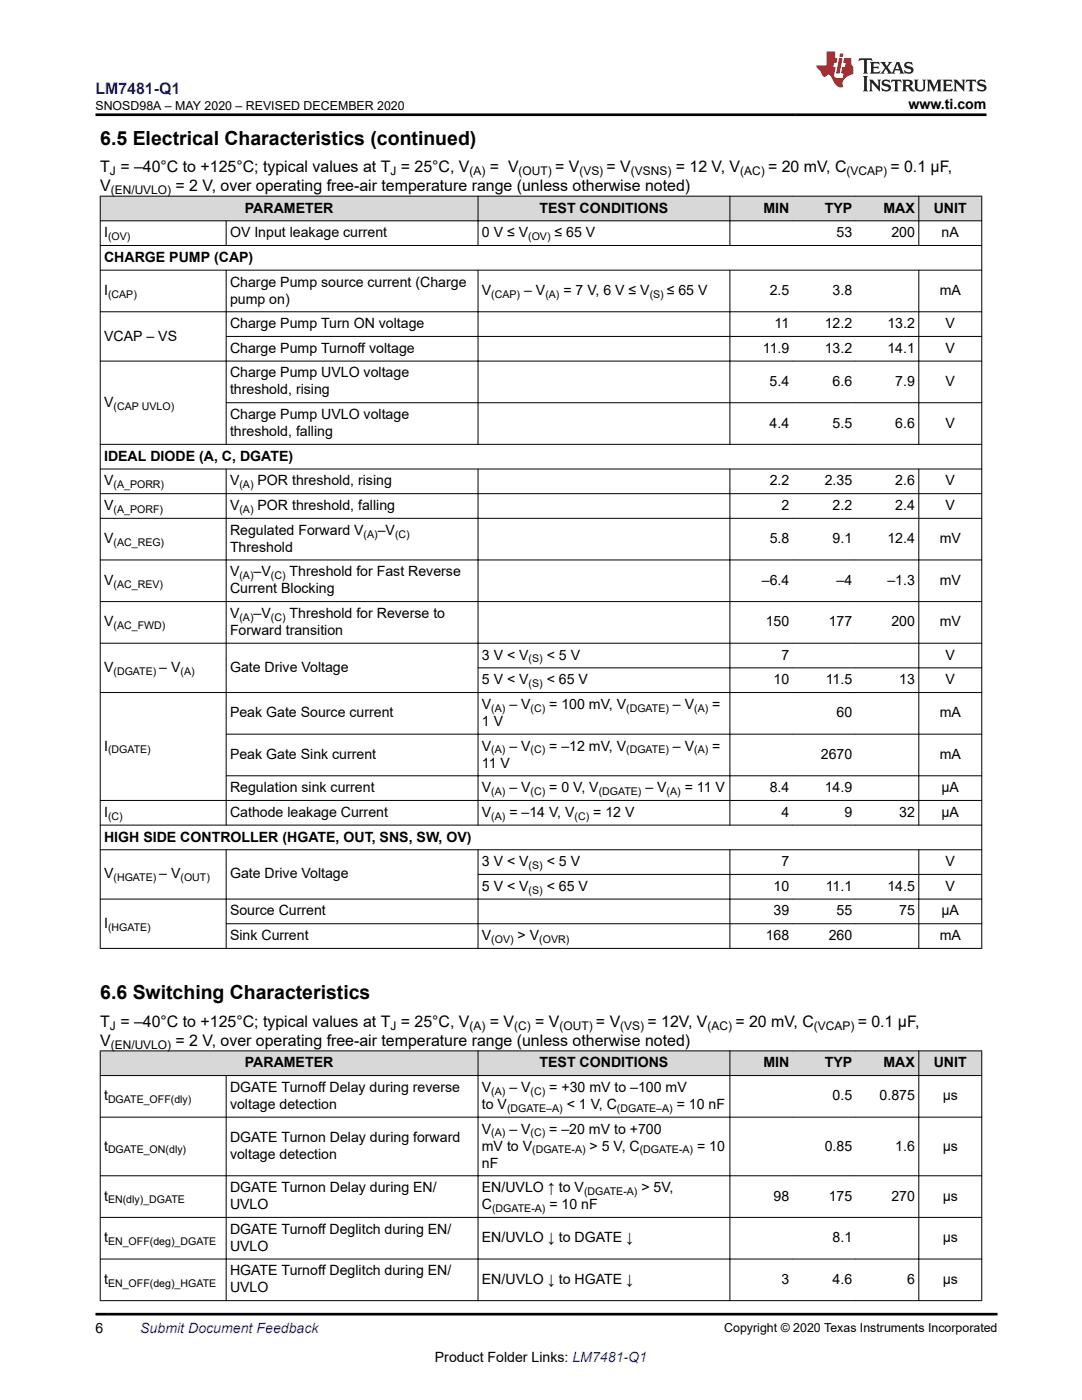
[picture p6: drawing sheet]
<svg xmlns="http://www.w3.org/2000/svg" width="216mm" height="279mm" viewBox="0 0 216 279" stroke-linecap="round" stroke-linejoin="round" font-family="sans-serif">
<defs><g id="words">
<g font-size="3.9">
<text x="20" y="28.8">6.5 Electrical Characteristics (continued)</text>
<text x="20" y="199.4">6.6 Switching Characteristics</text>
</g>
<text font-size="3.2" fill="#00f" x="19.1" y="18.7">LM7481-Q1</text>
<g font-size="3.2">
<text x="20" y="34.3">T = –40°C to +125°C; typical values at T = 25°C, V</text>
<text x="97.8" y="34.3">= V</text>
<text x="110.8" y="34.3">= V</text>
<text x="121" y="34.3">= V</text>
<text x="134.8" y="34.3">= 12 V, V</text>
<text x="153.3" y="34.3">= 20 mV, C</text>
<text x="177.7" y="34.3">= 0.1 µF,</text>
<text x="20" y="38.1">V</text>
<text x="35" y="38.1">= 2 V, over operating free-air temperature range (unless otherwise noted)</text>
<text x="20" y="204.9">T = –40°C to +125°C; typical values at T = 25°C, V</text>
<text x="20" y="208.7">V</text>
<text x="35" y="208.7">= 2 V, over operating free-air temperature range (unless otherwise noted)</text>
<text x="97.7" y="204.9">= V</text>
<text x="106.8" y="204.9">= V</text>
<text x="118.9" y="204.9">= V</text>
<text x="129.2" y="204.9">= 12V, V</text>
<text x="146.7" y="204.9">= 20 mV, C</text>
<text x="171.1" y="204.9">= 0.1 µF,</text>
</g>
<g font-size="2.8">
<text x="181.3" y="21.8">www.ti.com</text>
<text x="20.8" y="47.3">I</text>
<text x="45.9" y="47.3">OV Input leakage current</text>
<text x="48.9" y="42.4">PARAMETER</text>
<text x="96.2" y="47.3">0 V ≤ V</text>
<text x="107.7" y="42.4">TEST CONDITIONS</text>
<text x="110.6" y="47.3">≤ 65 V</text>
<text x="152.3" y="42.4">MIN</text>
<text x="164.6" y="42.4">TYP</text>
<text x="166.9" y="47.3">53</text>
<text x="176.3" y="42.4">MAX</text>
<text x="177.9" y="47.3">200</text>
<text x="186.3" y="42.4">UNIT</text>
<text x="187.9" y="47.3">nA</text>
<text x="20.8" y="52.3">CHARGE PUMP (CAP)</text>
<text x="20.8" y="58.9">I</text>
<text x="45.9" y="57.2">Charge Pump source current (Charge</text>
<text x="96.2" y="58.9">V</text>
<text x="104.6" y="58.9">– V</text>
<text x="112.4" y="58.9">= 7 V, 6 V ≤ V</text>
<text x="133" y="58.9">≤ 65 V</text>
<text x="153.6" y="58.9">2.5</text>
<text x="166.1" y="58.9">3.8</text>
<text x="187.5" y="58.9">mA</text>
<text x="45.9" y="65.5">Charge Pump Turn ON voltage</text>
<text x="45.9" y="60.6">pump on)</text>
<text x="154.6" y="65.5">11</text>
<text x="164.6" y="65.5">12.2</text>
<text x="177.1" y="65.5">13.2</text>
<text x="188.7" y="65.5">V</text>
<text x="20.8" y="68">VCAP – VS</text>
<text x="45.9" y="70.4">Charge Pump Turnoff voltage</text>
<text x="152.2" y="70.4">11.9</text>
<text x="164.6" y="70.4">13.2</text>
<text x="177.1" y="70.4">14.1</text>
<text x="188.7" y="70.4">V</text>
<text x="45.9" y="75.3">Charge Pump UVLO voltage</text>
<text x="153.6" y="77">5.4</text>
<text x="166.1" y="77">6.6</text>
<text x="178.6" y="77">7.9</text>
<text x="188.7" y="77">V</text>
<text x="20.8" y="81.2">V</text>
<text x="45.9" y="78.7">threshold, rising</text>
<text x="45.9" y="83.6">Charge Pump UVLO voltage</text>
<text x="45.9" y="87">threshold, falling</text>
<text x="153.6" y="85.3">4.4</text>
<text x="166.1" y="85.3">5.5</text>
<text x="178.6" y="85.3">6.6</text>
<text x="188.7" y="85.3">V</text>
<text x="20.8" y="92">IDEAL DIODE (A, C, DGATE)</text>
<text x="20.8" y="101.8">V</text>
<text x="20.8" y="96.9">V</text>
<text x="45.9" y="96.9">V</text>
<text x="45.9" y="101.8">V</text>
<text x="51.4" y="96.9">POR threshold, rising</text>
<text x="51.4" y="101.8">POR threshold, falling</text>
<text x="153.6" y="96.9">2.2</text>
<text x="155.9" y="101.8">2</text>
<text x="164.6" y="96.9">2.35</text>
<text x="166.1" y="101.8">2.2</text>
<text x="178.6" y="96.9">2.6</text>
<text x="178.6" y="101.8">2.4</text>
<text x="188.7" y="96.9">V</text>
<text x="188.7" y="101.8">V</text>
<text x="45.9" y="106.7">Regulated Forward V</text>
<text x="75.4" y="106.7">–V</text>
<text x="20.8" y="108.4">V</text>
<text x="45.9" y="110.1">Threshold</text>
<text x="153.6" y="108.4">5.8</text>
<text x="166.1" y="108.4">9.1</text>
<text x="177.1" y="108.4">12.4</text>
<text x="187.5" y="108.4">mV</text>
<text x="20.8" y="116.7">V</text>
<text x="45.9" y="118.4">Current Blocking</text>
<text x="45.9" y="115">V</text>
<text x="50.6" y="115">–V</text>
<text x="57.8" y="115">Threshold for Fast Reverse</text>
<text x="152" y="116.7">–6.4</text>
<text x="166.9" y="116.7">–4</text>
<text x="177.1" y="116.7">–1.3</text>
<text x="187.5" y="116.7">mV</text>
<text x="20.8" y="125">V</text>
<text x="45.9" y="123.3">V</text>
<text x="50.6" y="123.3">–V</text>
<text x="57.8" y="123.3">Threshold for Reverse to</text>
<text x="152.8" y="125">150</text>
<text x="165.4" y="125">177</text>
<text x="177.9" y="125">200</text>
<text x="187.5" y="125">mV</text>
<text x="45.9" y="126.7">Forward transition</text>
<text x="96.2" y="131.6">3 V &lt; V</text>
<text x="109.1" y="131.6">&lt; 5 V</text>
<text x="155.9" y="131.6">7</text>
<text x="188.7" y="131.6">V</text>
<text x="20.8" y="134.1">V</text>
<text x="31.8" y="134.1">– V</text>
<text x="45.9" y="134.1">Gate Drive Voltage</text>
<text x="96.2" y="136.6">5 V &lt; V</text>
<text x="109.1" y="136.6">&lt; 65 V</text>
<text x="154.4" y="136.6">10</text>
<text x="164.8" y="136.6">11.5</text>
<text x="179.4" y="136.6">13</text>
<text x="188.7" y="136.6">V</text>
<text x="45.9" y="143.2">Peak Gate Source current</text>
<text x="96.2" y="141.5">V</text>
<text x="101.6" y="141.5">– V</text>
<text x="109.6" y="141.5">= 100 mV, V</text>
<text x="134.3" y="141.5">– V</text>
<text x="142.1" y="141.5">=</text>
<text x="166.9" y="143.2">60</text>
<text x="187.5" y="143.2">mA</text>
<text x="20.8" y="149.8">I</text>
<text x="96.2" y="149.8">V</text>
<text x="96.2" y="144.9">1 V</text>
<text x="101.6" y="149.8">– V</text>
<text x="109.6" y="149.8">= –12 mV, V</text>
<text x="134.3" y="149.8">– V</text>
<text x="142.1" y="149.8">=</text>
<text x="45.9" y="151.5">Peak Gate Sink current</text>
<text x="96.2" y="153.2">11 V</text>
<text x="163.8" y="151.5">2670</text>
<text x="187.5" y="151.5">mA</text>
<text x="45.9" y="158.1">Regulation sink current</text>
<text x="96.2" y="158.1">V</text>
<text x="101.6" y="158.1">– V</text>
<text x="109.6" y="158.1">= 0 V, V</text>
<text x="128.8" y="158.1">– V</text>
<text x="136.6" y="158.1">= 11 V</text>
<text x="153.6" y="158.1">8.4</text>
<text x="164.6" y="158.1">14.9</text>
<text x="187.9" y="158.1">µA</text>
<text x="20.8" y="163">I</text>
<text x="20.8" y="167.9">HIGH SIDE CONTROLLER (HGATE, OUT, SNS, SW, OV)</text>
<text x="45.9" y="163">Cathode leakage Current</text>
<text x="96.2" y="163">V</text>
<text x="101.6" y="163">= –14 V, V</text>
<text x="118.4" y="163">= 12 V</text>
<text x="155.9" y="163">4</text>
<text x="168.5" y="163">9</text>
<text x="179.4" y="163">32</text>
<text x="187.9" y="163">µA</text>
<text x="96.2" y="172.9">3 V &lt; V</text>
<text x="109.1" y="172.9">&lt; 5 V</text>
<text x="155.9" y="172.9">7</text>
<text x="188.7" y="172.9">V</text>
<text x="20.8" y="175.3">V</text>
<text x="31.8" y="175.3">– V</text>
<text x="45.9" y="175.3">Gate Drive Voltage</text>
<text x="96.2" y="177.8">5 V &lt; V</text>
<text x="109.1" y="177.8">&lt; 65 V</text>
<text x="154.4" y="177.8">10</text>
<text x="164.8" y="177.8">11.1</text>
<text x="177.1" y="177.8">14.5</text>
<text x="188.7" y="177.8">V</text>
<text x="20.8" y="185.2">I</text>
<text x="45.9" y="182.7">Source Current</text>
<text x="154.4" y="182.7">39</text>
<text x="166.9" y="182.7">55</text>
<text x="179.4" y="182.7">75</text>
<text x="187.9" y="182.7">µA</text>
<text x="45.9" y="187.6">Sink Current</text>
<text x="96.2" y="187.6">V</text>
<text x="103.3" y="187.6">&gt; V</text>
<text x="152.8" y="187.6">168</text>
<text x="165.4" y="187.6">260</text>
<text x="187.5" y="187.6">mA</text>
<text x="48.9" y="213">PARAMETER</text>
<text x="107.7" y="213">TEST CONDITIONS</text>
<text x="152.3" y="213">MIN</text>
<text x="164.6" y="213">TYP</text>
<text x="176.3" y="213">MAX</text>
<text x="186.3" y="213">UNIT</text>
<text x="20.8" y="219.6">t</text>
<text x="45.9" y="217.9">DGATE Turnoff Delay during reverse</text>
<text x="45.9" y="221.3">voltage detection</text>
<text x="96.2" y="221.3">to V</text>
<text x="96.2" y="217.9">V</text>
<text x="101.6" y="217.9">– V</text>
<text x="109.6" y="217.9">= +30 mV to –100 mV</text>
<text x="113.1" y="221.3">&lt; 1 V, C</text>
<text x="135" y="221.3">= 10 nF</text>
<text x="166.1" y="219.6">0.5</text>
<text x="175.5" y="219.6">0.875</text>
<text x="188.1" y="219.6">µs</text>
<text x="45.9" y="227.9">DGATE Turnon Delay during forward</text>
<text x="96.2" y="226.2">V</text>
<text x="101.6" y="226.2">– V</text>
<text x="109.6" y="226.2">= –20 mV to +700</text>
<text x="20.8" y="229.6">t</text>
<text x="45.9" y="231.3">voltage detection</text>
<text x="96.2" y="233">nF</text>
<text x="96.2" y="229.6">mV to V</text>
<text x="117.6" y="229.6">&gt; 5 V, C</text>
<text x="139.1" y="229.6">= 10</text>
<text x="164.6" y="229.6">0.85</text>
<text x="178.6" y="229.6">1.6</text>
<text x="188.1" y="229.6">µs</text>
<text x="20.8" y="239.6">t</text>
<text x="45.9" y="237.9">DGATE Turnon Delay during EN/</text>
<text x="96.2" y="237.9">EN/UVLO ↑ to V</text>
<text x="128" y="237.9">&gt; 5V,</text>
<text x="154.4" y="239.6">98</text>
<text x="165.4" y="239.6">175</text>
<text x="177.9" y="239.6">270</text>
<text x="188.1" y="239.6">µs</text>
<text x="45.9" y="241.3">UVLO</text>
<text x="96.2" y="241.3">C</text>
<text x="109.6" y="241.3">= 10 nF</text>
<text x="20.8" y="247.9">t</text>
<text x="45.9" y="246.2">DGATE Turnoff Deglitch during EN/</text>
<text x="45.9" y="249.6">UVLO</text>
<text x="96.2" y="247.9">EN/UVLO ↓ to DGATE ↓</text>
<text x="166.1" y="247.9">8.1</text>
<text x="188.1" y="247.9">µs</text>
<text x="20.8" y="256.2">t</text>
<text x="45.9" y="254.5">HGATE Turnoff Deglitch during EN/</text>
<text x="45.9" y="257.9">UVLO</text>
<text x="96.2" y="256.2">EN/UVLO ↓ to HGATE ↓</text>
<text x="155.9" y="256.2">3</text>
<text x="166.1" y="256.2">4.6</text>
<text x="181" y="256.2">6</text>
<text x="188.1" y="256.2">µs</text>
<text x="19" y="266.1">6</text>
<text x="86.8" y="271.7">Product Folder Links: LM7481-Q1</text>
</g>
<text font-size="2.8" fill="#00f" x="28" y="266.1">Submit Document Feedback</text>
<g font-size="2.5">
<text x="19.1" y="21.9">SNOSD98A – MAY 2020 – REVISED DECEMBER 2020</text>
<text x="144.5" y="265.8">Copyright © 2020 Texas Instruments Incorporated</text>
</g>
<g font-size="2.4">
<text x="21.9" y="34.9">J</text>
<text x="77.9" y="34.9">J</text>
<text x="93.7" y="34.9">(A)</text>
<text x="103.5" y="34.9">(OUT)</text>
<text x="115.6" y="34.9">(VS)</text>
<text x="125.9" y="34.9">(VSNS)</text>
<text x="147.7" y="34.9">(AC)</text>
<text x="168.9" y="34.9">(VCAP)</text>
<text x="22.1" y="38.7">(EN/UVLO)</text>
<text x="21.9" y="205.5">J</text>
<text x="22.1" y="209.3">(EN/UVLO)</text>
<text x="77.9" y="205.5">J</text>
<text x="93.7" y="205.5">(A)</text>
<text x="102.6" y="205.5">(C)</text>
<text x="111.6" y="205.5">(OUT)</text>
<text x="123.8" y="205.5">(VS)</text>
<text x="141.2" y="205.5">(AC)</text>
<text x="162.4" y="205.5">(VCAP)</text>
</g>
<g font-size="2.1">
<text x="21.6" y="47.9">(OV)</text>
<text x="105.4" y="47.9">(OV)</text>
<text x="21.6" y="59.4">(CAP)</text>
<text x="98" y="59.4">(CAP)</text>
<text x="108.8" y="59.4">(A)</text>
<text x="129.6" y="59.4">(S)</text>
<text x="22.7" y="81.7">(CAP UVLO)</text>
<text x="22.6" y="97.4">(A_PORR)</text>
<text x="47.8" y="97.4">(A)</text>
<text x="22.6" y="102.4">(A_PORF)</text>
<text x="47.8" y="102.4">(A)</text>
<text x="72.6" y="107.3">(A)</text>
<text x="78.8" y="107.3">(C)</text>
<text x="22.6" y="109">(AC_REG)</text>
<text x="22.6" y="117.3">(AC_REV)</text>
<text x="47.8" y="115.6">(A)</text>
<text x="54.1" y="115.6">(C)</text>
<text x="22.6" y="125.6">(AC_FWD)</text>
<text x="47.8" y="123.9">(A)</text>
<text x="54.1" y="123.9">(C)</text>
<text x="22.6" y="134.7">(DGATE)</text>
<text x="36" y="134.7">(A)</text>
<text x="105.5" y="132.2">(S)</text>
<text x="105.5" y="137.1">(S)</text>
<text x="98" y="142">(A)</text>
<text x="105.9" y="142">(C)</text>
<text x="124.9" y="142">(DGATE)</text>
<text x="138.5" y="142">(A)</text>
<text x="21.6" y="150.4">(DGATE)</text>
<text x="98" y="150.4">(A)</text>
<text x="105.9" y="150.4">(C)</text>
<text x="124.9" y="150.4">(DGATE)</text>
<text x="138.5" y="150.4">(A)</text>
<text x="98" y="158.7">(A)</text>
<text x="105.9" y="158.7">(C)</text>
<text x="119.5" y="158.7">(DGATE)</text>
<text x="133" y="158.7">(A)</text>
<text x="21.6" y="163.6">(C)</text>
<text x="98" y="163.6">(A)</text>
<text x="114.6" y="163.6">(C)</text>
<text x="105.5" y="173.4">(S)</text>
<text x="22.6" y="175.9">(HGATE)</text>
<text x="36" y="175.9">(OUT)</text>
<text x="105.5" y="178.3">(S)</text>
<text x="21.6" y="185.7">(HGATE)</text>
<text x="98" y="188.2">(OV)</text>
<text x="107.6" y="188.2">(OVR)</text>
<text x="21.6" y="220.2">DGATE_OFF(dly)</text>
<text x="98" y="218.5">(A)</text>
<text x="101.2" y="221.9">(DGATE–A)</text>
<text x="105.9" y="218.5">(C)</text>
<text x="123.1" y="221.9">(DGATE–A)</text>
<text x="98" y="226.8">(A)</text>
<text x="105.9" y="226.8">(C)</text>
<text x="21.6" y="230.2">DGATE_ON(dly)</text>
<text x="106.2" y="230.2">(DGATE-A)</text>
<text x="127.7" y="230.2">(DGATE-A)</text>
<text x="116.5" y="238.5">(DGATE-A)</text>
<text x="21.6" y="240.2">EN(dly)_DGATE</text>
<text x="98.2" y="241.9">(DGATE-A)</text>
<text x="21.6" y="248.5">EN_OFF(deg)_DGATE</text>
<text x="21.6" y="256.8">EN_OFF(deg)_HGATE</text>
</g>
</g></defs>
<g fill="#d8d8d8">
<path d="M20 39.1h175.9v5h-175.9z" fill-rule="evenodd"/>
<path d="M20.1 39.2h75.2v4.8h-75.2z" fill-rule="evenodd"/>
<path d="M95.4 39.2h50.2v4.8h-50.2z" fill-rule="evenodd"/>
<path d="M145.7 39.2h12.5v4.8h-12.5z" fill-rule="evenodd"/>
<path d="M158.2 39.2h12.6v4.8h-12.6z" fill-rule="evenodd"/>
<path d="M170.8 39.2h12.5v4.8h-12.5z" fill-rule="evenodd"/>
<path d="M183.4 39.2h12.4v4.8h-12.4z" fill-rule="evenodd"/>
</g>
<g fill="none" stroke="#000" stroke-width=".2">
<path d="M19.9 39.1h176.1M20 39.1v150.2M95.4 39.1v10M145.6 39.1v10M183.3 39.1v10M195.9 39.1v150.2M19.9 44.1h176.1M19.9 49h176.1M19.9 53.9h176.1M45.1 44v5.1M45.1 53.9v34.8M95.4 53.9v34.8"/>
<path d="M145.6 53.9v34.8M183.3 53.9v34.8M19.9 62.2h176.1M19.9 72.1h176.1M45.1 67.1h150.9M19.9 93.6h176.1M19.9 98.5h176.1M45.1 80.4h150.9M45.1 93.5v71.2M95.4 93.5v71.2M145.6 93.5v71.2M183.3 93.5v71.2"/>
<path d="M196 88.7h-176.1M19.9 103.4h176.1M19.9 111.8h176.1M19.9 120.1h176.1M19.9 128.4h176.1M19.9 138.2h176.1M95.3 133.3h100.7M45.1 146.5h150.9M45.1 154.8h150.9M196 159.7h-176.1M19.9 164.7h176.1M19.9 169.6h176.1"/>
<path d="M19.9 179.4h176.1M45.1 169.5v19.8M95.3 174.5h100.7M95.4 169.5v19.8M145.6 169.5v19.8M183.3 169.5v19.8M19.9 189.3h176.1M45.1 184.4h150.9"/>
</g>
<g fill="#d8d8d8">
<path d="M20 209.7h175.9v4.9h-175.9z" fill-rule="evenodd"/>
<path d="M20.1 209.8h75.2v4.8h-75.2z" fill-rule="evenodd"/>
<path d="M95.4 209.8h50.2v4.8h-50.2z" fill-rule="evenodd"/>
<path d="M145.7 209.8h12.5v4.8h-12.5z" fill-rule="evenodd"/>
<path d="M158.2 209.8h12.6v4.8h-12.6z" fill-rule="evenodd"/>
<path d="M170.8 209.8h12.5v4.8h-12.5z" fill-rule="evenodd"/>
<path d="M183.4 209.8h12.4v4.8h-12.4z" fill-rule="evenodd"/>
</g>
<g fill="none" stroke="#000" stroke-width=".2">
<path d="M19.9 209.7h176.1M19.9 214.6h176.1M20 209.7v49.9M45.1 214.6v45M95.4 209.7v49.9M145.6 209.7v49.9M183.3 209.7v49.9M195.9 209.7v49.9M19.9 223h176.1M19.9 234.7h176.1M19.9 243h176.1M19.9 251.3h176.1"/>
<path d="M19.9 259.6h176.1"/>
</g>
<path d="M171.5 11.6l-.2 .6 .5-.2h.6v.1v2.2l-.2 .4h1l-.2-.4v-2.2v-.1h.5l.6 .2-.2-.6zM173.6 12.4l.2 .3v1.6l-.2 .4h1.9l.1-.6a1.08 1.08 0 0 1-1.3 .2v-.7h.6l.4 .2v-.7l-.4 .2h-.6v-.5l.2-.2a1 1 0 0 1 1 .3l-.1-.5zM175.7 12.4l.9 1.1-1 1.2h.9l-.2-.2 .5-.8 .4 .8-.2 .2h1.6l-.2-.2 .2-.5h.9l.1 .5-.1 .2h.9l-.2-.4-.8-1.9h-.5l-.9 2.1-.9-1.1 .9-1h-.8l.2 .2-.4 .6-.4-.6 .2-.2zM179 12.8l.4 1h-.7zM180.7 12.5a.65 .65 0 0 0-.2 .7 .65 .65 0 0 0 .6 .5l.6 .1 .1 .3a.79 .79 0 0 1-.7 .4 .79 .79 0 0 1-.7-.5l.1 .7 .2-.1a.93 .93 0 0 0 1.1 0 .93 .93 0 0 0 .4-.9 1.46 1.46 0 0 0-1.2-.6l-.1-.3a1.09 1.09 0 0 1 1.2 .2l-.2-.6-.1 .1-.5-.2zM172.2 15.2l.2 .4v2.2l-.2 .4h1l-.2-.4v-2.2l.2-.4zM173.4 15.9l.2 .4v1.5l-.2 .4h.8l-.3-.4 .1-1.3 1.6 1.8v-2l.2-.4h-.7l.1 .2 .1 1.1-1.2-1.3zM176.2 16a.65 .65 0 0 0-.2 .8 .65 .65 0 0 0 .6 .4l.6 .2 .1 .2a.79 .79 0 0 1-.7 .4 .79 .79 0 0 1-.7-.5l.1 .7 .2-.1a.93 .93 0 0 0 1.1 .1 .93 .93 0 0 0 .4-1 1.46 1.46 0 0 0-1.2-.5l-.1-.4a1.09 1.09 0 0 1 1.2 .2l-.1-.6-.2 .1-.5-.1zM177.9 15.9l-.1 .6a.63 .63 0 0 1 .8-.3v1.6l-.3 .4h1l-.2-.4v-1.6a.66 .66 0 0 1 .8 .3l-.1-.6zM180 15.9l.2 .4v1.5l-.2 .4h1l-.2-.2-.1-.7h.5l.1 .2a.79 .79 0 0 0 1.2 .6l-1-.9a.61 .61 0 0 0 .6-.6 .61 .61 0 0 0-.5-.7zM180.8 16.2h.1a.47 .47 0 0 1 .5 .1 .47 .47 0 0 1 .1 .5l-.1 .1-.7 .1zM182.3 15.9l.2 .2a2.27 2.27 0 0 0 .4 2 1.04 1.04 0 0 0 1.7-.7v-1.3l.2-.2h-.8l.2 .4v1.1a.6 .6 0 0 1-.6 .6 .6 .6 0 0 1-.6-.6v-1.1l.3-.4zM184.9 15.9l.2 .4v1.5l-.2 .4h.8l-.3-.4v-1.4l.9 1.9 .9-1.9v1.4l-.3 .4h1l-.2-.4v-1.5l.2-.4h-.8l-.7 1.5-.6-1.5zM188.1 15.9l.2 .4v1.5l-.2 .4h1.9l.1-.6a1.09 1.09 0 0 1-1.3 .2v-.7h.6l.4 .2v-.6l-.4 .2h-.6v-.6l.2-.1a1.01 1.01 0 0 1 1 .3l-.1-.6zM190.2 15.9l.3 .4v1.5l-.3 .4h.8l-.2-.4v-1.3l1.6 1.8v-2l.2-.4h-.7l.2 .2v1.1l-1.2-1.3zM192.8 15.9l-.1 .6a.63 .63 0 0 1 .8-.3v1.6l-.3 .4h1l-.2-.4v-1.6a.66 .66 0 0 1 .8 .3l-.1-.6zM195.2 16a.65 .65 0 0 0-.2 .8 .65 .65 0 0 0 .6 .4l.6 .2 .2 .2a.79 .79 0 0 1-.7 .4 .79 .79 0 0 1-.7-.5l.1 .7 .2-.1a.93 .93 0 0 0 1 .1 .93 .93 0 0 0 .5-1 1.46 1.46 0 0 0-1.3-.5v-.4a1.09 1.09 0 0 1 1.2 .2l-.2-.6-.2 .1-.5-.1z" fill="#231f20"/>
<path d="M164.9 10.3v2.7h-2l.1 .4 .8 1a.95 .95 0 0 0 1 .9 .59 .59 0 0 1 .5-.4 .59 .59 0 0 1 .5 .3l.4 .8a1.59 1.59 0 0 0 2.1 1.4 1.61 1.61 0 0 1 1-2.3l1-.3-.1-1.5a1.59 1.59 0 0 1-.3-1.7h-1.5l-.2 .9h.6l-.2 .9h-.5l-.2 .9v.3l.4 .1-.1 .9h-.7a.73 .73 0 0 1-1-.7l.3-1.5h-.5l.1-.9h.5l.2-.9h-.5v-1.3zM167.4 11.6l-.6 3.1h.7l.6-3.1zM167.6 10.7l-.1 .6h.7l.1-.6z" fill="#ed1c24"/>
<path d="M19 22.9h177.8M19 262.3h180" fill="none" stroke="#000" stroke-width=".53"/>
<use href="#words"/>
</svg>
